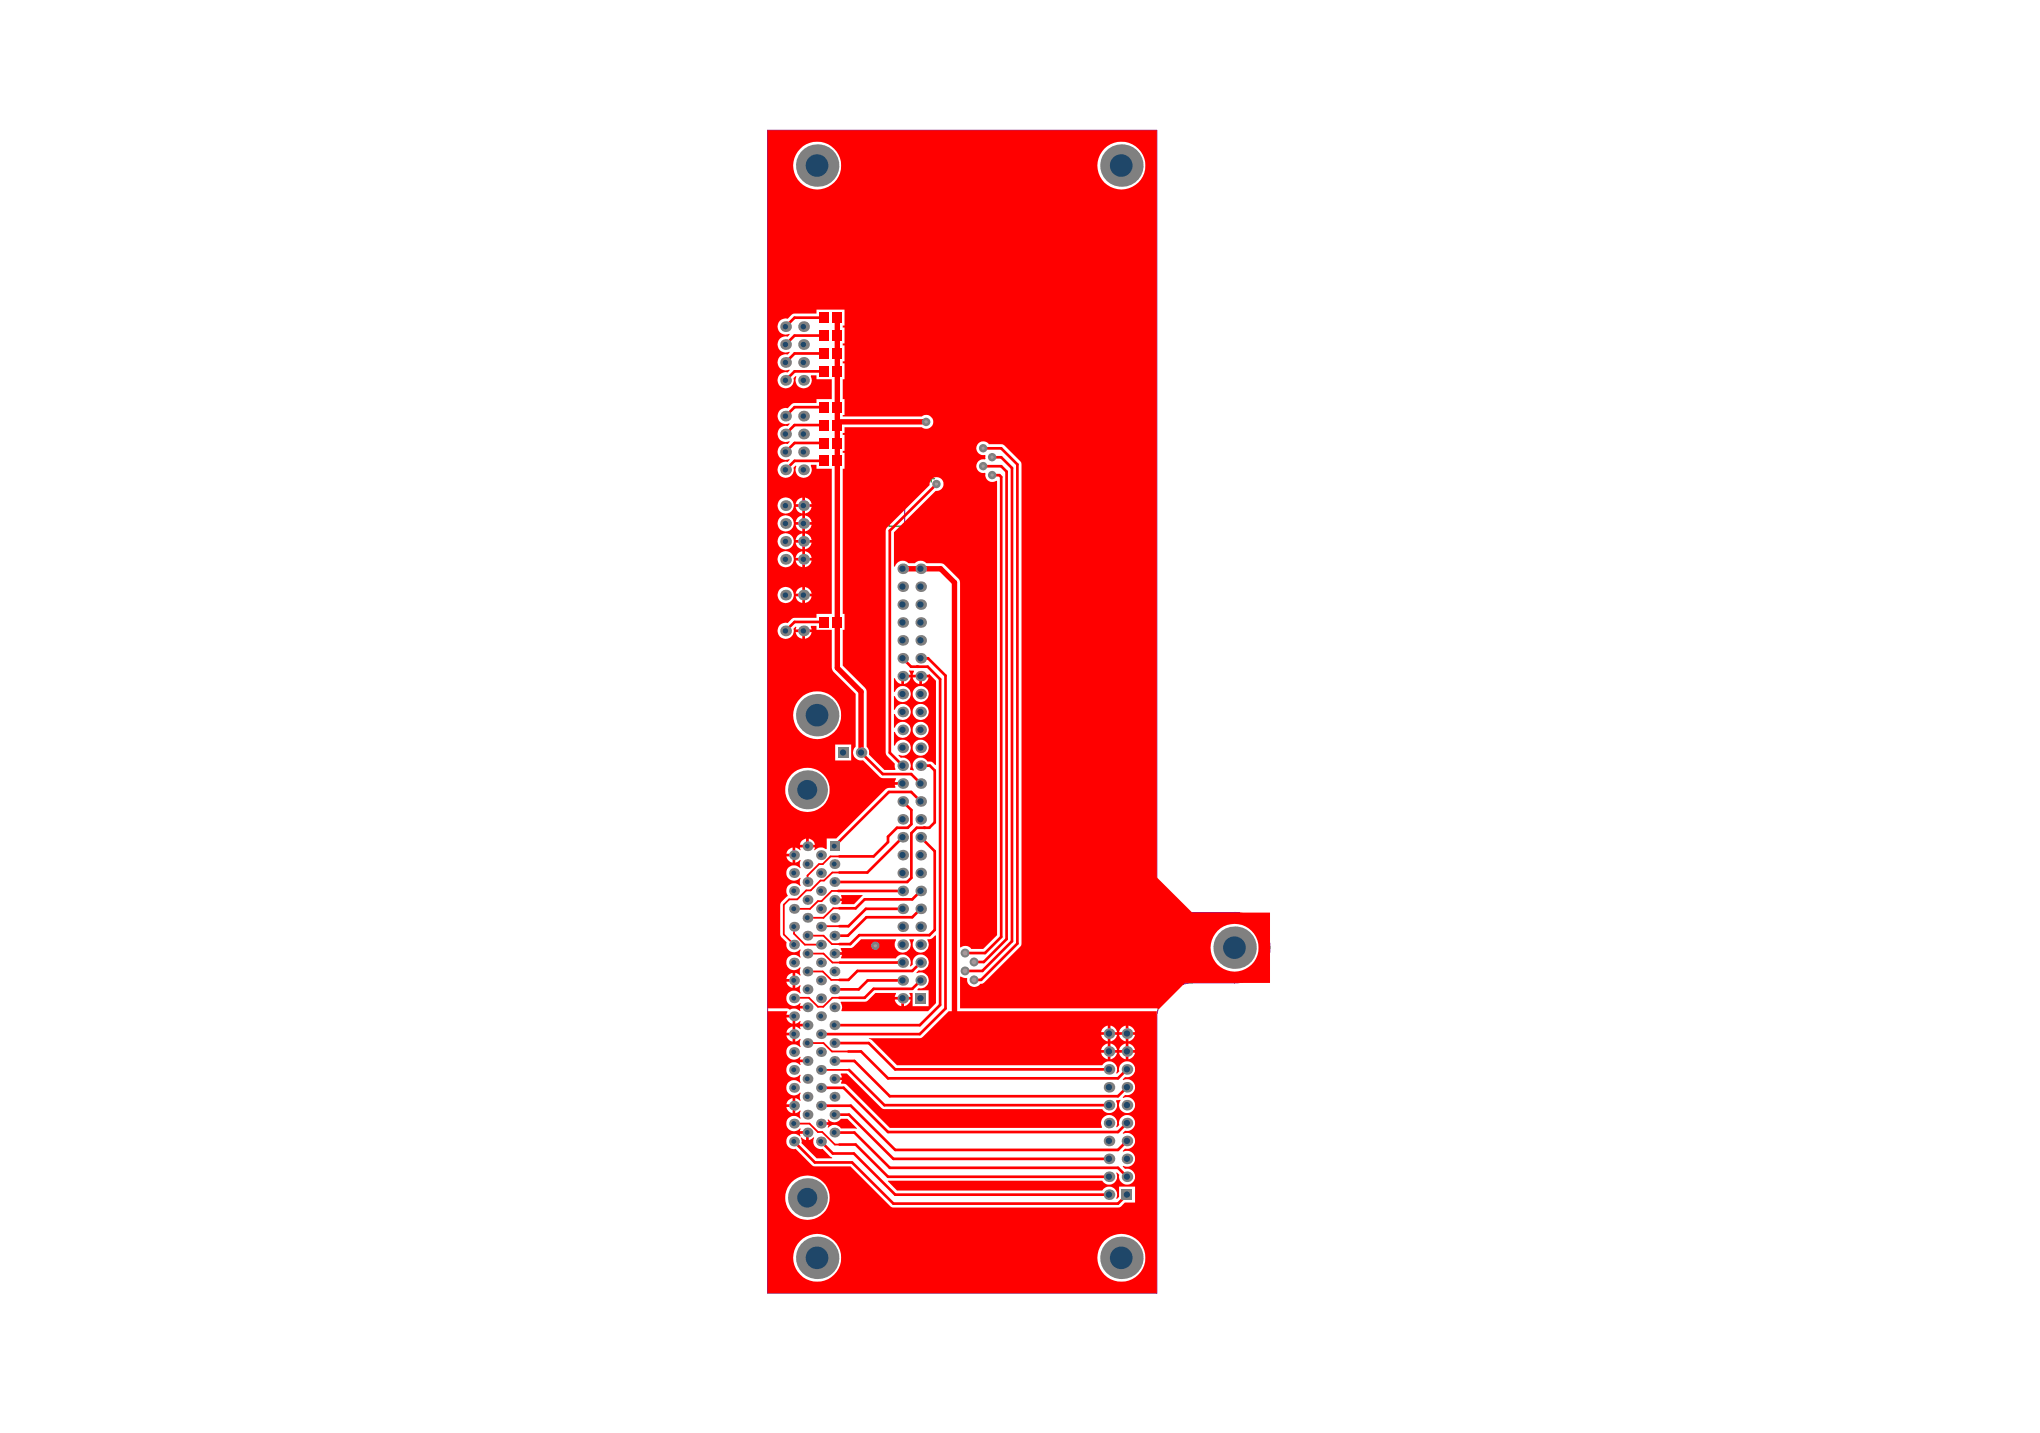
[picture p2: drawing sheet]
<svg xmlns="http://www.w3.org/2000/svg" width="288mm" height="202mm" viewBox="0 0 288 202" stroke-linecap="round" stroke-linejoin="round" font-family="sans-serif">
<path d="M125.5 44.4h11.9v13.4h-11.9zM130.9 51.1h1M131.4 50.6v1M125.5 60.8h11.9v13.4h-11.9zM130.9 67.5h1M131.4 67v1" fill="none" stroke="#008000" stroke-width=".14"/>
<g fill="none" stroke="#800080" stroke-width=".14">
<path d="M127.7 44.8h7.4v12.7h-7.4zM127.7 61.2h7.4v12.7h-7.4zM174.2 128.7a5 5 0 0 1 5 5 5 5 0 0 1-5 5h-6a5 5 0 0 0-5 4.9v38.8h-54.9v-164h54.9v105.4a5 5 0 0 0 5 4.9h6"/>
<circle cx="134.3" cy="45.6" r=".51"/>
<circle cx="134.3" cy="62.1" r=".51"/>
</g>
<g fill="#f00">
<path d="M115.8 158.3h1.1l-.1-.3 .1-.1a1.08 1.08 0 0 0 1.8-.1h.9l1.3 1.4-.1 .1-2.1-.1a1.1 1.1 0 0 0-1.8-.1l-.1-.1 .1-.3h-1.1z"/>
<path d="M117.8 126.7h1l-.1-.4h3v.1l-1.2 1.1h-1.7l-.1-.1 .1-.3h-1z"/>
<path d="M126.1 95.7h.2a1.21 1.21 0 0 0 .9 .8v-1.1h.2v-.2h1.1l-.3-.6 .1-.1 .6 .1 .1 .1-.2 .5h2.2l.1-.1 1 .9v11.9h-.1a.95 .95 0 0 0-1.1-.5 1.13 1.13 0 0 0-1.6-.4 1.13 1.13 0 0 0-.3 1.6l-.1 .1-.4-.1-.1-.1a1.13 1.13 0 0 0-.1-1.2 1.13 1.13 0 0 0-1.2-.4l-.3-.3v-.1a1.14 1.14 0 0 0 1.6-.6 1.14 1.14 0 0 0-.7-1.5 1.14 1.14 0 0 0-1.4 .8h-.2v-1.9l.2-.1a1.15 1.15 0 0 0 1.7 .7 1.15 1.15 0 0 0 0-1.9 1.15 1.15 0 0 0-1.7 .7l-.2-.1v-1.9h.2a1.15 1.15 0 0 0 1.7 .7 1.15 1.15 0 0 0 0-1.9 1.15 1.15 0 0 0-1.7 .6h-.2v-1.9h.2a1.15 1.15 0 0 0 1.7 .6 1.15 1.15 0 0 0 0-1.8 1.15 1.15 0 0 0-1.7 .6h-.2zM130.1 95.6v.9a1.21 1.21 0 0 0 .9-.9zM128.8 95.6a1.14 1.14 0 0 0 .9 .9v-.9zM127.6 95.6v.9a1.21 1.21 0 0 0 .9-.9zM128.8 97.9a1.15 1.15 0 0 0 2.3 0 1.15 1.15 0 0 0-2.3 0zM128.8 100.4a1.15 1.15 0 0 0 2.3 0 1.15 1.15 0 0 0-2.3 0zM128.8 103a1.15 1.15 0 0 0 2.3 0 1.15 1.15 0 0 0-2.3 0zM128.8 105.5a1.15 1.15 0 0 0 2.3 0 1.15 1.15 0 0 0-2.3 0z"/>
<path d="M117.8 134.3h1l-.2-.4 .1-.2h1.5l1.3-1.2h4.9v.1a1.14 1.14 0 0 0 1 1.8 1.14 1.14 0 0 0 .9-1.8v-.1h.6l.1 .1a1.14 1.14 0 0 0 .9 1.8 1.14 1.14 0 0 0 .9-1.8l.1-.1a1.06 1.06 0 0 0 1.1-.6l.1 .1v9.5l-1.1 1.1h-12.2l-.1-.1a.98 .98 0 0 0-.1-1.1l.1-.1h3.5l1.3-1.2h2.9v.1l-.1 .4h2.2l-.2-.4v-.1h.4l.1 1.8h2.2v-2.2h-1.5l-.1-.1 .2-.2a1.14 1.14 0 0 0 1.5-1.3 1.14 1.14 0 0 0-1.7-.8l-.1-.1 .3-.3a1.13 1.13 0 0 0 1.4-1.1 1.13 1.13 0 0 0-1.2-1.2 1.13 1.13 0 0 0-1 1.5l-.4 .2a1.15 1.15 0 0 0-.5-1.5 1.15 1.15 0 0 0-1.5 .4h-7.7v-.1l.1-.4h-1zM127.6 141v.9a1.21 1.21 0 0 0 .9-.9zM126.3 141a1.14 1.14 0 0 0 .9 .9v-.9z"/>
<path d="M108.3 142.6h2.8l-.1 .5h1v.3h.2v1l.4-.1 .3-.3 .1 .1-.1 .3h1v.4h-1l.1 .3-.1 .1-.7-.4v2.1l.4-.1 .3-.3 .1 .1-.1 .5 .1 .6h-.1a1.08 1.08 0 0 0-1.6-.1 1.08 1.08 0 0 0 0 1.6 1.08 1.08 0 0 0 1.6-.1h.1l-.1 .4h1v.3h-1l.1 .4h-.1l-.1-.1a1.08 1.08 0 0 0-1.6 .1 1.08 1.08 0 0 0 .1 1.5 1.08 1.08 0 0 0 1.6-.1l.1 .1-.1 .5 .1 .5-.1 .1a1.08 1.08 0 0 0-1.6-.2 1.08 1.08 0 0 0 0 1.6 1.08 1.08 0 0 0 1.6-.1l.1 .1-.1 .5 .1 .5-.1 .1-.7-.4v2.1l.4-.1 .3-.3 .1 .1-.1 .5 .1 .6h-.1a1.08 1.08 0 0 0-1.6-.1 1.08 1.08 0 0 0 0 1.6 1.08 1.08 0 0 0 1.6-.1h.1l-.1 .4h1v.2h.2v1l.4-.1 .3-.3 .1 .1a1.07 1.07 0 0 0 .1 1.2 1.07 1.07 0 0 0 1.1 .4l1 1 .3 .2v.1h-2.2l-2.1-2.1v-.3l-.1-.5 .1-.1 .3 .3 .3 .1v-.9h-.8l.1 .4h-.1l-.1-.1a1.08 1.08 0 0 0-1.8 .5 1.08 1.08 0 0 0 1.3 1.4l2.5 2.4h5.2l5.9 5.8h31.9l.4-.1 .5-.6h1.5v-2.2h-2.3v1.4l-.3 .3h-.1l.1-.3a1.14 1.14 0 0 0-.7-1.3 1.14 1.14 0 0 0-1.4 .4h-28.9l-1.3-1.3h30.2a1.13 1.13 0 0 0 1.6 .4 1.13 1.13 0 0 0 .4-1.6h.1l.3 .3a1.13 1.13 0 0 0 1.1 1.4 1.13 1.13 0 0 0 1.2-1.2 1.13 1.13 0 0 0-1.4-1l-.4-.3 .1-.1a1.13 1.13 0 0 0 1.7-1 1.13 1.13 0 0 0-1.7-1l-.1-.1 .4-.4a1.13 1.13 0 0 0 1.4-1.2 1.13 1.13 0 0 0-1.7-.9l-.1-.1 .4-.3a1.13 1.13 0 0 0 1.4-1 1.13 1.13 0 0 0-1.3-1.2 1.13 1.13 0 0 0-1 1.4l-.3 .3h-.1a1.13 1.13 0 0 0-1-1.7 1.13 1.13 0 0 0-1 1.7v.1h-29.9l-6.1-6.1-.2-.1h-.6v-.2l.1-.3h-1v-.4h1l-.2-.4 .1-.2h.8l4.9 4.9 .4 .2h30.7a1.13 1.13 0 0 0 1.6 .4 1.13 1.13 0 0 0 .4-1.6v-.1l.5-.1 .1 .1-.1 .1a1.14 1.14 0 0 0 .8 1.7 1.14 1.14 0 0 0 1.3-1.3 1.14 1.14 0 0 0-1.6-.8l-.1-.1 .4-.3a1.13 1.13 0 0 0 1.4-1.3 1.13 1.13 0 0 0-1.7-.8l-.1-.1 .4-.4a1.13 1.13 0 0 0 1.4-1 1.13 1.13 0 0 0-1.3-1.2 1.13 1.13 0 0 0-1 1.4l-.3 .4-.1-.1a1.13 1.13 0 0 0-.4-1.5 1.13 1.13 0 0 0-1.6 .4h-28.9l-3.6-3.6-.4-.2h.1l7.3-.1 3.9-3.8h29.3v39.8h-54.9zM111 143.5a1.03 1.03 0 0 0 .8 .9v-.9zM159.2 144.7v.9h.9a1.07 1.07 0 0 0-.9-.9zM158.2 145l-.3 .6h1v-.9zM156.7 144.7v.9h.9a1.07 1.07 0 0 0-.9-.9zM155.7 145l-.3 .6h.9v-.9zM111.3 145.1l-.3 .6h.8v-.9zM159.2 146v.9a1.07 1.07 0 0 0 .9-.9zM157.9 146a1.14 1.14 0 0 0 1 .9v-.9zM156.7 146v.9a1.07 1.07 0 0 0 .9-.9zM155.4 146a1.14 1.14 0 0 0 .9 .9v-.9zM111 146.1a1.03 1.03 0 0 0 .8 .8v-.8zM159.2 147.2v.9h.9a1.07 1.07 0 0 0-.9-.9zM158.2 147.5l-.3 .6h1v-.9zM156.7 147.2v.9h.9a1.07 1.07 0 0 0-.9-.9zM155.7 147.5l-.3 .6h.9v-.9zM159.2 148.5v.9a1.07 1.07 0 0 0 .9-.9zM157.9 148.5a1.14 1.14 0 0 0 1 .9v-.9zM156.7 148.5v.9a1.07 1.07 0 0 0 .9-.9zM155.4 148.5a1.14 1.14 0 0 0 .9 .9v-.9zM111.3 155.2l-.3 .6h.8v-.9zM111 156.2a1.03 1.03 0 0 0 .8 .8v-.8zM110.8 169a3.1 3.1 0 0 0 6.3 0 3.1 3.1 0 0 0-6.3 0zM154.9 177.4a3.4 3.4 0 0 0 6.7 0 3.4 3.4 0 0 0-6.7 0zM111.9 177.4a3.4 3.4 0 0 0 6.8 0 3.4 3.4 0 0 0-6.8 0z"/>
<path d="M108.3 18.4h54.9v105.4l5 4.9h11v10h-12l-3.7 3.7-.3-.2h-27.7v-4.4l.9 .1 .1 .1v.2a1.02 1.02 0 0 0 .7 1 1.02 1.02 0 0 0 1.1-.4l.5-.2 5.2-5.1 .1-.4v-67.6l-.1-.4-2.3-2.3-.4-.1h-1.8v-.2a.98 .98 0 0 0-1.7 .4 .98 .98 0 0 0 1.2 1.3l.1 .1v.4l-.1 .1a.98 .98 0 0 0-1.2 1 .98 .98 0 0 0 1.2 .9l.1 .1-.1 .2a1 1 0 0 0 1.6 .8l.1 .1v64l-2 2h-1.7a.99 .99 0 0 0-1.4-.2l-.1-.1v-51.4l-.3-.6-2.1-2-.4-.1h-1.9a1.17 1.17 0 0 0-1.7 0 1.49 1.49 0 0 1-1.4-.4 1.17 1.17 0 0 0-1.4 .8h-.2v-4.8l5.9-5.8h.2a.98 .98 0 0 0 .9-1.1 .98 .98 0 0 0-1-.9 .98 .98 0 0 0-.9 1.1l-6 6-.2 .5v31.3l.2 .4 1.1 1.1v.6l.1 .2-.1 .1h-1.5l-2.2-2.2v-.5l-.3-.6v-7.7l-.1-.4-3.3-3.3v-5.1h.3v-2.2h-.3v-20.5h.3v-2.2h-.3v-.3h.3v-2.3h-.3v-.2h.3v-.8h10.9a.98 .98 0 0 0 1.3-.1 .98 .98 0 0 0 0-1.4 .98 .98 0 0 0-1.3-.1h-11.2v-.2h.3v-2.2h-.3v-2.8h.3v-2.2h-.3v-.3h.3v-2.3h-.3v-.3h.3v-2.2h-.3v-.3h.3v-2.2h-4v.5l-3.3 .1-.7 .7a1.15 1.15 0 0 0-1.5 1.2 1.15 1.15 0 0 0 1.7 .9v.1l-.2 .3a1.15 1.15 0 0 0-1.5 1.2 1.15 1.15 0 0 0 1.7 .9v.1l-.2 .3a1.15 1.15 0 0 0-1.5 1.2 1.15 1.15 0 0 0 1.7 .9v.1l-.2 .3a1.15 1.15 0 0 0-1.5 1.1 1.15 1.15 0 0 0 1.3 1.2 1.15 1.15 0 0 0 1-1.5l.3-.3 .1 .1a1.15 1.15 0 0 0 1 1.7 1.15 1.15 0 0 0 1-1.7l.1-.2h.7v.6h2.2v2.8h-2.2v.6h-3.3l-.7 .7-.3-.1a1.15 1.15 0 0 0-1.1 1.5 1.15 1.15 0 0 0 1.6 .7v.1l-.2 .3a1.15 1.15 0 0 0-1.5 1.2 1.15 1.15 0 0 0 1.7 .9v.1l-.2 .3a1.15 1.15 0 0 0-1.5 1.3 1.15 1.15 0 0 0 1.7 .9v.1l-.2 .3a1.15 1.15 0 0 0-1.5 1 1.15 1.15 0 0 0 1.3 1.2 1.15 1.15 0 0 0 1-1.4l.3-.3h.1a1.15 1.15 0 0 0 1 1.7 1.15 1.15 0 0 0 1-1.7l.1-.1h.7v.5h2.2v20.5h-2.2v.6h-3.3l-.7 .7-.3-.1a1.15 1.15 0 0 0-1.2 1.3 1.15 1.15 0 0 0 1.4 1 1.15 1.15 0 0 0 .9-1.4l.3-.3 .1 .1-.1 .3h2.2v-.5h.7v.5h2.2v5.6l.2 .4 3.1 3.1v7.5a1.12 1.12 0 0 0-.2 1.3 1.12 1.12 0 0 0 1.3 .5l2.5 2.5 2.1 .1v.1l-.1 .4h1.1v.4h-1.1l.1 .3-.1 .1h-.9l-.4 .2-7 7h-1.3v1.4h-.3a1.04 1.04 0 0 0-1.4 .2h-.1l.1-.4h-2.1l.1 .4h-.1l-.7-.3v2.1l.4-.1 .3-.3 .1 .1a1.17 1.17 0 0 0 0 1l-.1 .1-.1-.1a1.08 1.08 0 0 0-1.6 0 1.08 1.08 0 0 0 .1 1.6 1.08 1.08 0 0 0 1.6-.2l.1 .1-.1 .5 .1 .5-.1 .1a1.08 1.08 0 0 0-1.5-.2 1.08 1.08 0 0 0-.2 1.5l-1 .9-.1 .4v4.2l.1 .4 .8 .8a1.08 1.08 0 0 0 .6 1.2 1.08 1.08 0 0 0 1.3-.3l.1 .1-.1 .5 .1 .5-.1 .1a1.08 1.08 0 0 0-1.6-.1 1.08 1.08 0 0 0 0 1.6 1.08 1.08 0 0 0 1.6-.2l.1 .1-.1 .5 .1 .6h-.1l-.7-.4v2.2l.4-.2 .3-.2h.1l-.1 .6 .1 .5h-.1a1.08 1.08 0 0 0-1.6-.1 1.08 1.08 0 0 0 0 1.6 1.08 1.08 0 0 0 1.6-.1l.1 .1-.1 .3h1v.4h-1l.1 .2-.1 .1h-.1a1.06 1.06 0 0 0-1.3-.2l-.4-.2h-2.8zM154.9 23.4a3.4 3.4 0 0 0 6.7 0 3.4 3.4 0 0 0-6.7 0zM111.9 23.4a3.4 3.4 0 0 0 6.8 0 3.4 3.4 0 0 0-6.8 0zM113.6 70.2v.9h.9a1.13 1.13 0 0 0-.9-.9zM112.6 70.5l-.3 .6h.9v-.9zM113.6 71.5v.9a1.13 1.13 0 0 0 .9-.9zM112.3 71.5a1.06 1.06 0 0 0 .9 .9v-.9zM109.7 71.3a1.15 1.15 0 0 0 2.3 0 1.15 1.15 0 0 0-2.3 0zM113.6 72.7v.9h.9a1.13 1.13 0 0 0-.9-.9zM112.6 73l-.3 .6h.9v-.9zM113.6 74v1a1.13 1.13 0 0 0 .9-1zM112.3 74a1.06 1.06 0 0 0 .9 1v-1zM109.7 73.8a1.15 1.15 0 0 0 2.3 0 1.15 1.15 0 0 0-2.3 0zM113.6 75.2v1h.9a1.13 1.13 0 0 0-.9-1zM112.6 75.5l-.3 .7h.9v-1zM113.6 76.5v1a1.13 1.13 0 0 0 .9-1zM112.3 76.5a1.06 1.06 0 0 0 .9 1v-1zM109.7 76.4a1.15 1.15 0 0 0 2.3 0 1.15 1.15 0 0 0-2.3 0zM113.6 77.8v.9h.9a1.13 1.13 0 0 0-.9-.9zM112.6 78.1l-.3 .6h.9v-.9zM113.6 79.1v.9a1.13 1.13 0 0 0 .9-.9zM112.3 79.1a1.06 1.06 0 0 0 .9 .9v-.9zM109.7 78.9a1.15 1.15 0 0 0 2.3 0 1.15 1.15 0 0 0-2.3 0zM113.6 82.8v.9h.9a1.13 1.13 0 0 0-.9-.9zM112.6 83.1l-.3 .6h.9v-.9zM113.6 84.1v1a1.13 1.13 0 0 0 .9-1zM112.3 84.1a1.06 1.06 0 0 0 .9 1v-1zM109.7 83.9a1.15 1.15 0 0 0 2.3 0 1.15 1.15 0 0 0-2.3 0zM113.6 89.2v.9a1.13 1.13 0 0 0 .9-.9zM112.3 89.2a1.06 1.06 0 0 0 .9 .9v-.9zM111.9 100.9a3.4 3.4 0 0 0 6.8 0 3.4 3.4 0 0 0-6.8 0zM117.9 105v2.3h2.2v-2.3zM110.8 111.4a3.1 3.1 0 0 0 6.3 0 3.1 3.1 0 0 0-6.3 0zM114.1 118.3v.9h.9a1.03 1.03 0 0 0-.9-.9zM113.2 118.6l-.3 .6h.8v-.9zM111.3 119.8l-.3 .6h.8v-.8zM111 120.8a1.03 1.03 0 0 0 .8 .9v-.9zM170.8 133.7a3.4 3.4 0 0 0 6.8 0 3.4 3.4 0 0 0-6.8 0zM111.3 137.5l-.3 .6h.8v-.9zM111 138.5a1.03 1.03 0 0 0 .8 .9v-.9z"/>
</g>
<g fill="none" stroke="#f00" stroke-width=".25">
<path d="M111.4 126.9h1.1M113.8 125.6h.6M113.9 123.5v.9M115.4 127.1h.5M115.6 121.9h.5M115.8 124.2h.5M117.2 120.8h1.3M117.3 138.2h1.2M117.4 125.7h.9M117.4 133.2h1.1M117.4 123.1h1.1M117.5 135.8h1"/>
<path d="M117.6 128.1h.9M112.1 140.8h-.1M115.4 142h.8M117.4 140.8h1.1M117.8 161.5h.7"/>
</g>
<path d="M112.1 44.8l-1.2 1.3M112.1 65l-1.2 1.3M125.3 118v.8M128.6 116.3l-.5 .5M129.4 116.8h1M128.6 123.8l-.6 .6" fill="none" stroke="#f00" stroke-width=".38"/>
<g fill="#f00">
<circle cx="130.4" cy="116.8" r=".19"/>
<circle cx="129.4" cy="94" r=".19"/>
</g>
<g fill="none" stroke="#f00" stroke-width=".38">
<path d="M112.1 44.8h4.2M116.3 60h-4.2l-1.2 1.2M116.3 57.4h-4.2l-1.2 1.3M116.3 52.4h-4.2l-1.2 1.2M116.3 49.9h-4.2l-1.2 1.2M116.3 47.3h-4.2l-1.2 1.3M112.1 65h4.2M116.3 62.5h-4.2l-1.2 1.2M132.2 68.3l-6.6 6.6v31.3l1.8 1.8M138.7 63.2h2.6l2.3 2.3v67.6l-5.2 5.1h-.9M138.7 65.8h2.6l.7 .7v66l-3.2 3.2h-1.3M140 64.5h1.3l1.5 1.5v66.8l-4.2 4.2h-2.4"/>
<path d="M140 67h1l.3 .3v64.9l-2.3 2.2h-2.8M116.3 87.7h-4.2l-1.2 1.3M127.4 92.9l1.2 1.1h2.3l1.8 1.8v46l-2.9 2.8h-12M129.9 92.9h1.1l2.4 2.4v47l-3.6 3.6h-14M121.5 106.2l3.1 3h4l1.3 1.3M125.3 118.8l-2 2h-4.8M127.4 113.1l1.2 1.2v2M127.4 118.1l-5 5h-3.9M128.1 116.8h-1.5l-1.3 1.2M129.4 116.8l-.8 .7v6.3M129.9 108h1.3l.7 .7v7.3l-.8 .8h-.7M129.9 118.1l2 2v11.1l-.7 .7h-9.9l-1.3 1.3h-1.5"/>
<path d="M129.9 113.1l-1.3-1.4h-3.2l-7.6 7.7M117.8 124.4h10.2M118.3 125.7h9.1M118.5 135.8h8.9M127.4 138.3h-5l-1.2 1.3h-3.4M127.4 128.2h-5.2l-2.5 2.5h-1.2M129.9 135.8l-1.2 1.2h-7.7l-1.3 1.2h-1.2M129.9 125.7l-1.2 1.2h-6.7l-1.3 1.2h-2.2M129.9 138.3l-1.2 1.2h-5.4l-1.3 1.3h-3.5M129.9 128.2l-1.2 1.2h-6.4l-2.6 2.6h-1.9M115.8 156h4.3l6.2 6.2h31.5l1.2-1.3M115.8 153.4h3.2l6.3 6.3h32.5l1.2-1.3"/>
<path d="M117.8 159.8h2.8l5 4.9h32.2l1.2 1.3M117.8 149.7h2.8l5 4.9h32.2l1.2-1.2M117.8 147.1h4.8l3.7 3.7h30.2M117.8 157.2h2l6.3 6.3h30.4M119.7 148.3h1.8l3.8 3.8h32.5l1.2-1.3M119.8 150.9l5 5h31.7M112 161l3 3h5.2l5.9 5.8h31.7l1.2-1.3M115.8 161l1.7 1.7h3l5.8 5.8h30.2M118.5 161.5h2.2l4.6 4.5h31.2"/>
</g>
<g fill="none" stroke="#f00" stroke-width=".25">
<path d="M111.4 126.9l-.8 .7v4.2l1.4 1.5M112 130.7v1l1.6 1.6h2.2M113.8 125.6l-1.3 1.3M113.9 137h2.2l1.2 1.2M113.9 134.5h2.3l1.3 1.3M113.9 132h2.3l1.2 1.2M115.4 127.1l-1.1 1.1h-2.3M115.6 121.9l-1.7 1.6M115.8 124.2l-1.4 1.4M115.9 130.7h2.6M117.2 120.8l-1.1 1.1M117.4 125.7l-1.5 1.4"/>
<path d="M117.4 123.1l-1.1 1.1M117.6 128.1l-1.4 1.4h-2.3M112 158.5h2.2l1.2 1.2h.6l1.8 1.8M112.1 140.8h2.1l1.2 1.2M113.9 147.1h2.3l1.2 1.2h2.3M115.8 150.9h4M117.4 140.8l-1.2 1.2"/>
</g>
<path d="M118.2 44.8v49.4l3.3 3.4v8.6M118.6 59.5h12.1M127.4 80.2h5.3l2 2v63.6" fill="none" stroke="#f00" stroke-width=".76"/>
<circle cx="140" cy="67" r=".59" fill="#808080"/>
<circle cx="140" cy="67" r=".24" fill="#a6968d"/>
<circle cx="137.5" cy="138.2" r=".63" fill="#808080"/>
<circle cx="137.5" cy="138.2" r=".35" fill="#a6968d"/>
<circle cx="136.2" cy="134.4" r=".63" fill="#808080"/>
<circle cx="136.2" cy="134.4" r=".35" fill="#a6968d"/>
<circle cx="137.5" cy="135.7" r=".63" fill="#808080"/>
<circle cx="137.5" cy="135.7" r=".35" fill="#a6968d"/>
<circle cx="136.2" cy="137" r=".63" fill="#808080"/>
<circle cx="136.2" cy="137" r=".35" fill="#a6968d"/>
<circle cx="138.7" cy="63.2" r=".59" fill="#808080"/>
<circle cx="138.7" cy="63.2" r=".24" fill="#a6968d"/>
<circle cx="140" cy="64.5" r=".59" fill="#808080"/>
<circle cx="140" cy="64.5" r=".24" fill="#a6968d"/>
<circle cx="138.7" cy="65.8" r=".59" fill="#808080"/>
<circle cx="138.7" cy="65.8" r=".24" fill="#a6968d"/>
<circle cx="132.1" cy="68.3" r=".59" fill="#808080"/>
<circle cx="132.1" cy="68.3" r=".24" fill="#a6968d"/>
<circle cx="130.7" cy="59.5" r=".6" fill="#808080"/>
<circle cx="130.7" cy="59.5" r=".25" fill="#a6968d"/>
<circle cx="123.5" cy="133.4" r=".59" fill="#808080"/>
<circle cx="123.5" cy="133.4" r=".24" fill="#a6968d"/>
<circle cx="113.9" cy="154.7" r=".7" fill="#808080"/>
<circle cx="113.9" cy="154.7" r=".34" fill="#1f4769"/>
<circle cx="113.9" cy="144.6" r=".7" fill="#808080"/>
<circle cx="113.9" cy="144.6" r=".34" fill="#1f4769"/>
<circle cx="113.9" cy="134.5" r=".7" fill="#808080"/>
<circle cx="113.9" cy="134.5" r=".34" fill="#1f4769"/>
<circle cx="113.9" cy="124.4" r=".7" fill="#808080"/>
<circle cx="113.9" cy="124.4" r=".34" fill="#1f4769"/>
<circle cx="115.8" cy="158.5" r=".7" fill="#808080"/>
<circle cx="115.8" cy="158.5" r=".34" fill="#1f4769"/>
<circle cx="115.8" cy="148.4" r=".7" fill="#808080"/>
<circle cx="115.8" cy="148.4" r=".34" fill="#1f4769"/>
<circle cx="115.8" cy="138.3" r=".7" fill="#808080"/>
<circle cx="115.8" cy="138.3" r=".34" fill="#1f4769"/>
<circle cx="115.8" cy="128.2" r=".7" fill="#808080"/>
<circle cx="115.8" cy="128.2" r=".34" fill="#1f4769"/>
<circle cx="117.8" cy="154.7" r=".7" fill="#808080"/>
<circle cx="117.7" cy="154.7" r=".34" fill="#1f4769"/>
<circle cx="117.8" cy="144.6" r=".7" fill="#808080"/>
<circle cx="117.7" cy="144.6" r=".34" fill="#1f4769"/>
<circle cx="117.8" cy="134.5" r=".7" fill="#808080"/>
<circle cx="117.7" cy="134.5" r=".34" fill="#1f4769"/>
<circle cx="117.8" cy="124.4" r=".7" fill="#808080"/>
<circle cx="117.7" cy="124.4" r=".34" fill="#1f4769"/>
<circle cx="129.9" cy="138.3" r=".75" fill="#808080"/>
<circle cx="129.9" cy="138.3" r=".44" fill="#1f4769"/>
<circle cx="129.9" cy="128.2" r=".75" fill="#808080"/>
<circle cx="129.9" cy="128.2" r=".44" fill="#1f4769"/>
<circle cx="129.9" cy="118.1" r=".75" fill="#808080"/>
<circle cx="129.9" cy="118.1" r=".44" fill="#1f4769"/>
<circle cx="129.9" cy="108" r=".75" fill="#808080"/>
<circle cx="129.9" cy="108" r=".44" fill="#1f4769"/>
<circle cx="129.9" cy="97.9" r=".75" fill="#808080"/>
<circle cx="129.9" cy="97.9" r=".44" fill="#1f4769"/>
<circle cx="129.9" cy="87.8" r=".75" fill="#808080"/>
<circle cx="129.9" cy="87.8" r=".44" fill="#1f4769"/>
<circle cx="113.9" cy="157.2" r=".7" fill="#808080"/>
<circle cx="113.9" cy="157.2" r=".34" fill="#1f4769"/>
<circle cx="113.9" cy="159.8" r=".7" fill="#808080"/>
<circle cx="113.9" cy="159.7" r=".34" fill="#1f4769"/>
<circle cx="113.9" cy="147.1" r=".7" fill="#808080"/>
<circle cx="113.9" cy="147.1" r=".34" fill="#1f4769"/>
<circle cx="113.9" cy="149.7" r=".7" fill="#808080"/>
<circle cx="113.9" cy="149.6" r=".34" fill="#1f4769"/>
<circle cx="113.9" cy="139.6" r=".7" fill="#808080"/>
<circle cx="113.9" cy="139.6" r=".34" fill="#1f4769"/>
<circle cx="113.9" cy="142.1" r=".7" fill="#808080"/>
<circle cx="113.9" cy="142.1" r=".34" fill="#1f4769"/>
<circle cx="113.9" cy="129.5" r=".7" fill="#808080"/>
<circle cx="113.9" cy="129.5" r=".34" fill="#1f4769"/>
<circle cx="113.9" cy="132" r=".7" fill="#808080"/>
<circle cx="113.9" cy="132" r=".34" fill="#1f4769"/>
<circle cx="113.9" cy="121.9" r=".7" fill="#808080"/>
<circle cx="113.9" cy="121.9" r=".34" fill="#1f4769"/>
<circle cx="113.9" cy="126.9" r=".7" fill="#808080"/>
<circle cx="113.9" cy="126.9" r=".34" fill="#1f4769"/>
<circle cx="113.9" cy="119.4" r=".7" fill="#808080"/>
<circle cx="113.9" cy="119.4" r=".34" fill="#1f4769"/>
<circle cx="115.8" cy="153.4" r=".7" fill="#808080"/>
<circle cx="115.8" cy="153.4" r=".34" fill="#1f4769"/>
<circle cx="115.8" cy="156" r=".7" fill="#808080"/>
<circle cx="115.8" cy="156" r=".34" fill="#1f4769"/>
<circle cx="115.8" cy="145.9" r=".7" fill="#808080"/>
<circle cx="115.8" cy="145.9" r=".34" fill="#1f4769"/>
<circle cx="115.8" cy="150.9" r=".7" fill="#808080"/>
<circle cx="115.8" cy="150.9" r=".34" fill="#1f4769"/>
<circle cx="115.8" cy="140.8" r=".7" fill="#808080"/>
<circle cx="115.8" cy="140.8" r=".34" fill="#1f4769"/>
<circle cx="115.8" cy="143.4" r=".7" fill="#808080"/>
<circle cx="115.8" cy="143.3" r=".34" fill="#1f4769"/>
<circle cx="115.8" cy="130.7" r=".7" fill="#808080"/>
<circle cx="115.8" cy="130.7" r=".34" fill="#1f4769"/>
<circle cx="115.8" cy="133.3" r=".7" fill="#808080"/>
<circle cx="115.8" cy="133.2" r=".34" fill="#1f4769"/>
<circle cx="115.8" cy="123.2" r=".7" fill="#808080"/>
<circle cx="115.8" cy="123.1" r=".34" fill="#1f4769"/>
<circle cx="115.8" cy="125.7" r=".7" fill="#808080"/>
<circle cx="115.8" cy="125.7" r=".34" fill="#1f4769"/>
<circle cx="117.8" cy="157.2" r=".7" fill="#808080"/>
<circle cx="117.7" cy="157.2" r=".34" fill="#1f4769"/>
<circle cx="117.8" cy="159.8" r=".7" fill="#808080"/>
<circle cx="117.7" cy="159.7" r=".34" fill="#1f4769"/>
<circle cx="117.8" cy="147.1" r=".7" fill="#808080"/>
<circle cx="117.7" cy="147.1" r=".34" fill="#1f4769"/>
<circle cx="117.8" cy="149.7" r=".7" fill="#808080"/>
<circle cx="117.7" cy="149.6" r=".34" fill="#1f4769"/>
<circle cx="117.8" cy="139.6" r=".7" fill="#808080"/>
<circle cx="117.7" cy="139.6" r=".34" fill="#1f4769"/>
<circle cx="117.8" cy="142.1" r=".7" fill="#808080"/>
<circle cx="117.7" cy="142.1" r=".34" fill="#1f4769"/>
<circle cx="117.8" cy="129.5" r=".7" fill="#808080"/>
<circle cx="117.7" cy="129.5" r=".34" fill="#1f4769"/>
<circle cx="117.8" cy="132" r=".7" fill="#808080"/>
<circle cx="117.7" cy="132" r=".34" fill="#1f4769"/>
<circle cx="117.8" cy="121.9" r=".7" fill="#808080"/>
<circle cx="117.7" cy="121.9" r=".34" fill="#1f4769"/>
<circle cx="117.8" cy="126.9" r=".7" fill="#808080"/>
<circle cx="117.7" cy="126.9" r=".34" fill="#1f4769"/>
<path d="M117.1 118.7h1.4v1.3h-1.4z" fill-rule="evenodd" fill="#808080"/>
<circle cx="117.7" cy="119.4" r=".34" fill="#1f4769"/>
<path d="M129.2 140.1h1.5v1.5h-1.5z" fill-rule="evenodd" fill="#808080"/>
<circle cx="129.9" cy="140.8" r=".44" fill="#1f4769"/>
<circle cx="129.9" cy="130.7" r=".75" fill="#808080"/>
<circle cx="129.9" cy="130.7" r=".44" fill="#1f4769"/>
<circle cx="129.9" cy="133.3" r=".75" fill="#808080"/>
<circle cx="129.9" cy="133.2" r=".44" fill="#1f4769"/>
<circle cx="129.9" cy="123.2" r=".75" fill="#808080"/>
<circle cx="129.9" cy="123.1" r=".44" fill="#1f4769"/>
<circle cx="129.9" cy="125.7" r=".75" fill="#808080"/>
<circle cx="129.9" cy="125.7" r=".44" fill="#1f4769"/>
<circle cx="129.9" cy="113.1" r=".75" fill="#808080"/>
<circle cx="129.9" cy="113" r=".44" fill="#1f4769"/>
<circle cx="129.9" cy="115.6" r=".75" fill="#808080"/>
<circle cx="129.9" cy="115.6" r=".44" fill="#1f4769"/>
<circle cx="129.9" cy="105.5" r=".75" fill="#808080"/>
<circle cx="129.9" cy="105.5" r=".44" fill="#1f4769"/>
<circle cx="129.9" cy="110.5" r=".75" fill="#808080"/>
<circle cx="129.9" cy="110.5" r=".44" fill="#1f4769"/>
<circle cx="129.9" cy="100.4" r=".75" fill="#808080"/>
<circle cx="129.9" cy="100.4" r=".44" fill="#1f4769"/>
<circle cx="129.9" cy="103" r=".75" fill="#808080"/>
<circle cx="129.9" cy="102.9" r=".44" fill="#1f4769"/>
<circle cx="129.9" cy="90.3" r=".75" fill="#808080"/>
<circle cx="129.9" cy="90.3" r=".44" fill="#1f4769"/>
<circle cx="129.9" cy="92.9" r=".75" fill="#808080"/>
<circle cx="129.9" cy="92.8" r=".44" fill="#1f4769"/>
<circle cx="129.9" cy="82.8" r=".75" fill="#808080"/>
<circle cx="129.9" cy="82.7" r=".44" fill="#1f4769"/>
<circle cx="129.9" cy="85.3" r=".75" fill="#808080"/>
<circle cx="129.9" cy="85.3" r=".44" fill="#1f4769"/>
<circle cx="156.5" cy="166" r=".75" fill="#808080"/>
<circle cx="156.5" cy="166" r=".44" fill="#1f4769"/>
<circle cx="156.5" cy="163.5" r=".75" fill="#808080"/>
<circle cx="156.5" cy="163.5" r=".44" fill="#1f4769"/>
<circle cx="156.5" cy="158.4" r=".75" fill="#808080"/>
<circle cx="156.5" cy="158.4" r=".44" fill="#1f4769"/>
<circle cx="156.5" cy="155.9" r=".75" fill="#808080"/>
<circle cx="156.5" cy="155.9" r=".44" fill="#1f4769"/>
<circle cx="156.5" cy="150.8" r=".75" fill="#808080"/>
<circle cx="156.5" cy="150.8" r=".44" fill="#1f4769"/>
<circle cx="156.5" cy="148.3" r=".75" fill="#808080"/>
<circle cx="156.5" cy="148.3" r=".44" fill="#1f4769"/>
<circle cx="156.5" cy="145.8" r=".75" fill="#808080"/>
<circle cx="156.5" cy="145.8" r=".44" fill="#1f4769"/>
<circle cx="113.9" cy="152.2" r=".7" fill="#808080"/>
<circle cx="113.9" cy="152.2" r=".34" fill="#1f4769"/>
<circle cx="113.9" cy="137" r=".7" fill="#808080"/>
<circle cx="113.9" cy="137" r=".34" fill="#1f4769"/>
<circle cx="115.8" cy="161" r=".7" fill="#808080"/>
<circle cx="115.8" cy="161" r=".34" fill="#1f4769"/>
<circle cx="115.8" cy="120.6" r=".7" fill="#808080"/>
<circle cx="115.8" cy="120.6" r=".34" fill="#1f4769"/>
<circle cx="115.8" cy="135.8" r=".7" fill="#808080"/>
<circle cx="115.8" cy="135.8" r=".34" fill="#1f4769"/>
<circle cx="117.8" cy="152.2" r=".7" fill="#808080"/>
<circle cx="117.7" cy="152.2" r=".34" fill="#1f4769"/>
<circle cx="117.8" cy="137" r=".7" fill="#808080"/>
<circle cx="117.7" cy="137" r=".34" fill="#1f4769"/>
<circle cx="129.9" cy="120.6" r=".75" fill="#808080"/>
<circle cx="129.9" cy="120.6" r=".44" fill="#1f4769"/>
<circle cx="129.9" cy="135.8" r=".75" fill="#808080"/>
<circle cx="129.9" cy="135.8" r=".44" fill="#1f4769"/>
<circle cx="129.9" cy="80.2" r=".75" fill="#808080"/>
<circle cx="129.9" cy="80.2" r=".44" fill="#1f4769"/>
<circle cx="129.9" cy="95.4" r=".75" fill="#808080"/>
<circle cx="129.9" cy="95.4" r=".44" fill="#1f4769"/>
<circle cx="156.5" cy="168.5" r=".75" fill="#808080"/>
<circle cx="156.5" cy="168.5" r=".44" fill="#1f4769"/>
<circle cx="156.5" cy="160.9" r=".75" fill="#808080"/>
<circle cx="156.5" cy="160.9" r=".44" fill="#1f4769"/>
<circle cx="156.5" cy="153.4" r=".75" fill="#808080"/>
<circle cx="156.5" cy="153.4" r=".44" fill="#1f4769"/>
<path d="M118.2 105.4h1.5v1.5h-1.5z" fill-rule="evenodd" fill="#808080"/>
<circle cx="119" cy="106.1" r=".44" fill="#1f4769"/>
<circle cx="113.4" cy="83.9" r=".76" fill="#808080"/>
<circle cx="113.4" cy="83.9" r=".38" fill="#1f4769"/>
<circle cx="113.4" cy="73.8" r=".76" fill="#808080"/>
<circle cx="113.4" cy="73.8" r=".38" fill="#1f4769"/>
<circle cx="113.4" cy="63.7" r=".76" fill="#808080"/>
<circle cx="113.4" cy="63.7" r=".38" fill="#1f4769"/>
<circle cx="113.4" cy="53.6" r=".76" fill="#808080"/>
<circle cx="113.4" cy="53.6" r=".38" fill="#1f4769"/>
<circle cx="121.5" cy="106.2" r=".75" fill="#808080"/>
<circle cx="121.5" cy="106.1" r=".44" fill="#1f4769"/>
<circle cx="115.3" cy="100.9" r="2.99" fill="#808080"/>
<circle cx="115.3" cy="100.9" r="1.59" fill="#1f4769"/>
<circle cx="113.4" cy="89" r=".76" fill="#808080"/>
<circle cx="113.4" cy="89" r=".38" fill="#1f4769"/>
<circle cx="113.4" cy="78.9" r=".76" fill="#808080"/>
<circle cx="113.4" cy="78.9" r=".38" fill="#1f4769"/>
<circle cx="113.4" cy="76.4" r=".76" fill="#808080"/>
<circle cx="113.4" cy="76.4" r=".38" fill="#1f4769"/>
<circle cx="113.4" cy="66.3" r=".76" fill="#808080"/>
<circle cx="113.4" cy="66.3" r=".38" fill="#1f4769"/>
<circle cx="113.4" cy="61.2" r=".76" fill="#808080"/>
<circle cx="113.4" cy="61.2" r=".38" fill="#1f4769"/>
<circle cx="113.4" cy="58.7" r=".76" fill="#808080"/>
<circle cx="113.4" cy="58.7" r=".38" fill="#1f4769"/>
<circle cx="113.4" cy="51.1" r=".76" fill="#808080"/>
<circle cx="113.4" cy="51.1" r=".38" fill="#1f4769"/>
<circle cx="113.4" cy="48.6" r=".76" fill="#808080"/>
<circle cx="113.4" cy="48.6" r=".38" fill="#1f4769"/>
<circle cx="113.4" cy="46.1" r=".76" fill="#808080"/>
<circle cx="113.4" cy="46.1" r=".38" fill="#1f4769"/>
<circle cx="159" cy="166" r=".75" fill="#808080"/>
<circle cx="159" cy="166" r=".44" fill="#1f4769"/>
<circle cx="159" cy="163.5" r=".75" fill="#808080"/>
<circle cx="159" cy="163.5" r=".44" fill="#1f4769"/>
<circle cx="159" cy="158.4" r=".75" fill="#808080"/>
<circle cx="159" cy="158.4" r=".44" fill="#1f4769"/>
<circle cx="159" cy="155.9" r=".75" fill="#808080"/>
<circle cx="159" cy="155.9" r=".44" fill="#1f4769"/>
<circle cx="159" cy="150.8" r=".75" fill="#808080"/>
<circle cx="159" cy="150.8" r=".44" fill="#1f4769"/>
<circle cx="159" cy="148.3" r=".75" fill="#808080"/>
<circle cx="159" cy="148.3" r=".44" fill="#1f4769"/>
<circle cx="159" cy="145.8" r=".75" fill="#808080"/>
<circle cx="159" cy="145.8" r=".44" fill="#1f4769"/>
<circle cx="115.3" cy="177.4" r="2.99" fill="#808080"/>
<circle cx="115.3" cy="177.4" r="1.59" fill="#1f4769"/>
<circle cx="113.4" cy="71.3" r=".76" fill="#808080"/>
<circle cx="113.4" cy="71.3" r=".38" fill="#1f4769"/>
<circle cx="115.3" cy="23.4" r="2.99" fill="#808080"/>
<circle cx="115.3" cy="23.4" r="1.59" fill="#1f4769"/>
<path d="M158.3 167.8h1.5v1.5h-1.5z" fill-rule="evenodd" fill="#808080"/>
<circle cx="159" cy="168.5" r=".44" fill="#1f4769"/>
<circle cx="159" cy="160.9" r=".75" fill="#808080"/>
<circle cx="159" cy="160.9" r=".44" fill="#1f4769"/>
<circle cx="159" cy="153.4" r=".75" fill="#808080"/>
<circle cx="159" cy="153.4" r=".44" fill="#1f4769"/>
<circle cx="112" cy="158.5" r=".7" fill="#808080"/>
<circle cx="112" cy="158.5" r=".34" fill="#1f4769"/>
<circle cx="112" cy="148.4" r=".7" fill="#808080"/>
<circle cx="112" cy="148.4" r=".34" fill="#1f4769"/>
<circle cx="112" cy="138.3" r=".7" fill="#808080"/>
<circle cx="112" cy="138.3" r=".34" fill="#1f4769"/>
<circle cx="127.4" cy="138.3" r=".75" fill="#808080"/>
<circle cx="127.3" cy="138.3" r=".44" fill="#1f4769"/>
<circle cx="112" cy="128.2" r=".7" fill="#808080"/>
<circle cx="112" cy="128.2" r=".34" fill="#1f4769"/>
<circle cx="127.4" cy="128.2" r=".75" fill="#808080"/>
<circle cx="127.3" cy="128.2" r=".44" fill="#1f4769"/>
<circle cx="127.4" cy="118.1" r=".75" fill="#808080"/>
<circle cx="127.3" cy="118.1" r=".44" fill="#1f4769"/>
<circle cx="127.4" cy="108" r=".75" fill="#808080"/>
<circle cx="127.3" cy="108" r=".44" fill="#1f4769"/>
<circle cx="127.4" cy="97.9" r=".75" fill="#808080"/>
<circle cx="127.3" cy="97.9" r=".44" fill="#1f4769"/>
<circle cx="127.4" cy="87.8" r=".75" fill="#808080"/>
<circle cx="127.3" cy="87.8" r=".44" fill="#1f4769"/>
<circle cx="110.9" cy="83.9" r=".76" fill="#808080"/>
<circle cx="110.8" cy="83.9" r=".38" fill="#1f4769"/>
<circle cx="110.9" cy="73.8" r=".76" fill="#808080"/>
<circle cx="110.8" cy="73.8" r=".38" fill="#1f4769"/>
<circle cx="110.9" cy="63.7" r=".76" fill="#808080"/>
<circle cx="110.8" cy="63.7" r=".38" fill="#1f4769"/>
<circle cx="110.9" cy="53.6" r=".76" fill="#808080"/>
<circle cx="110.8" cy="53.6" r=".38" fill="#1f4769"/>
<circle cx="112" cy="153.4" r=".7" fill="#808080"/>
<circle cx="112" cy="153.4" r=".34" fill="#1f4769"/>
<circle cx="112" cy="156" r=".7" fill="#808080"/>
<circle cx="112" cy="156" r=".34" fill="#1f4769"/>
<circle cx="112" cy="145.9" r=".7" fill="#808080"/>
<circle cx="112" cy="145.9" r=".34" fill="#1f4769"/>
<circle cx="112" cy="150.9" r=".7" fill="#808080"/>
<circle cx="112" cy="150.9" r=".34" fill="#1f4769"/>
<circle cx="112" cy="140.8" r=".7" fill="#808080"/>
<circle cx="112" cy="140.8" r=".34" fill="#1f4769"/>
<circle cx="112" cy="143.4" r=".7" fill="#808080"/>
<circle cx="112" cy="143.3" r=".34" fill="#1f4769"/>
<circle cx="127.4" cy="140.8" r=".75" fill="#808080"/>
<circle cx="127.3" cy="140.8" r=".44" fill="#1f4769"/>
<circle cx="112" cy="130.7" r=".7" fill="#808080"/>
<circle cx="112" cy="130.7" r=".34" fill="#1f4769"/>
<circle cx="112" cy="133.3" r=".7" fill="#808080"/>
<circle cx="112" cy="133.2" r=".34" fill="#1f4769"/>
<circle cx="127.4" cy="130.7" r=".75" fill="#808080"/>
<circle cx="127.3" cy="130.7" r=".44" fill="#1f4769"/>
<circle cx="127.4" cy="133.3" r=".75" fill="#808080"/>
<circle cx="127.3" cy="133.2" r=".44" fill="#1f4769"/>
<circle cx="112" cy="123.2" r=".7" fill="#808080"/>
<circle cx="112" cy="123.1" r=".34" fill="#1f4769"/>
<circle cx="112" cy="125.7" r=".7" fill="#808080"/>
<circle cx="112" cy="125.7" r=".34" fill="#1f4769"/>
<circle cx="127.4" cy="123.2" r=".75" fill="#808080"/>
<circle cx="127.3" cy="123.1" r=".44" fill="#1f4769"/>
<circle cx="127.4" cy="125.7" r=".75" fill="#808080"/>
<circle cx="127.3" cy="125.7" r=".44" fill="#1f4769"/>
<circle cx="127.4" cy="113.1" r=".75" fill="#808080"/>
<circle cx="127.3" cy="113" r=".44" fill="#1f4769"/>
<circle cx="127.4" cy="115.6" r=".75" fill="#808080"/>
<circle cx="127.3" cy="115.6" r=".44" fill="#1f4769"/>
<circle cx="127.4" cy="105.5" r=".75" fill="#808080"/>
<circle cx="127.3" cy="105.5" r=".44" fill="#1f4769"/>
<circle cx="127.4" cy="110.5" r=".75" fill="#808080"/>
<circle cx="127.3" cy="110.5" r=".44" fill="#1f4769"/>
<circle cx="127.4" cy="100.4" r=".75" fill="#808080"/>
<circle cx="127.3" cy="100.4" r=".44" fill="#1f4769"/>
<circle cx="127.4" cy="103" r=".75" fill="#808080"/>
<circle cx="127.3" cy="102.9" r=".44" fill="#1f4769"/>
<circle cx="110.9" cy="89" r=".76" fill="#808080"/>
<circle cx="110.8" cy="89" r=".38" fill="#1f4769"/>
<circle cx="127.4" cy="90.3" r=".75" fill="#808080"/>
<circle cx="127.3" cy="90.3" r=".44" fill="#1f4769"/>
<circle cx="127.4" cy="92.9" r=".75" fill="#808080"/>
<circle cx="127.3" cy="92.8" r=".44" fill="#1f4769"/>
<circle cx="127.4" cy="82.8" r=".75" fill="#808080"/>
<circle cx="127.3" cy="82.7" r=".44" fill="#1f4769"/>
<circle cx="127.4" cy="85.3" r=".75" fill="#808080"/>
<circle cx="127.3" cy="85.3" r=".44" fill="#1f4769"/>
<circle cx="110.9" cy="78.9" r=".76" fill="#808080"/>
<circle cx="110.8" cy="78.9" r=".38" fill="#1f4769"/>
<circle cx="110.9" cy="76.4" r=".76" fill="#808080"/>
<circle cx="110.8" cy="76.4" r=".38" fill="#1f4769"/>
<circle cx="110.9" cy="66.3" r=".76" fill="#808080"/>
<circle cx="110.8" cy="66.3" r=".38" fill="#1f4769"/>
<circle cx="110.9" cy="61.2" r=".76" fill="#808080"/>
<circle cx="110.8" cy="61.2" r=".38" fill="#1f4769"/>
<circle cx="110.9" cy="58.7" r=".76" fill="#808080"/>
<circle cx="110.8" cy="58.7" r=".38" fill="#1f4769"/>
<circle cx="110.9" cy="51.1" r=".76" fill="#808080"/>
<circle cx="110.8" cy="51.1" r=".38" fill="#1f4769"/>
<circle cx="110.9" cy="48.6" r=".76" fill="#808080"/>
<circle cx="110.8" cy="48.6" r=".38" fill="#1f4769"/>
<circle cx="110.9" cy="46.1" r=".76" fill="#808080"/>
<circle cx="110.8" cy="46.1" r=".38" fill="#1f4769"/>
<circle cx="112" cy="161" r=".7" fill="#808080"/>
<circle cx="112" cy="161" r=".34" fill="#1f4769"/>
<circle cx="113.9" cy="169" r="2.75" fill="#808080"/>
<circle cx="113.9" cy="168.9" r="1.4" fill="#1f4769"/>
<circle cx="112" cy="120.6" r=".7" fill="#808080"/>
<circle cx="112" cy="120.6" r=".34" fill="#1f4769"/>
<circle cx="112" cy="135.8" r=".7" fill="#808080"/>
<circle cx="112" cy="135.8" r=".34" fill="#1f4769"/>
<circle cx="113.9" cy="111.4" r="2.75" fill="#808080"/>
<circle cx="113.9" cy="111.4" r="1.4" fill="#1f4769"/>
<circle cx="127.4" cy="120.6" r=".75" fill="#808080"/>
<circle cx="127.3" cy="120.6" r=".44" fill="#1f4769"/>
<circle cx="127.4" cy="135.8" r=".75" fill="#808080"/>
<circle cx="127.3" cy="135.8" r=".44" fill="#1f4769"/>
<circle cx="127.4" cy="80.2" r=".75" fill="#808080"/>
<circle cx="127.3" cy="80.2" r=".44" fill="#1f4769"/>
<circle cx="127.4" cy="95.4" r=".75" fill="#808080"/>
<circle cx="127.3" cy="95.4" r=".44" fill="#1f4769"/>
<circle cx="110.9" cy="71.3" r=".76" fill="#808080"/>
<circle cx="110.8" cy="71.3" r=".38" fill="#1f4769"/>
<circle cx="158.2" cy="177.4" r="2.99" fill="#808080"/>
<circle cx="158.2" cy="177.4" r="1.59" fill="#1f4769"/>
<circle cx="158.2" cy="23.4" r="2.99" fill="#808080"/>
<circle cx="158.2" cy="23.4" r="1.59" fill="#1f4769"/>
<circle cx="174.2" cy="133.7" r="2.99" fill="#808080"/>
<circle cx="174.2" cy="133.7" r="1.59" fill="#1f4769"/>
<g fill="#f00">
<path d="M117.5 64.3h1.3v1.5h-1.3z" fill-rule="evenodd"/>
<path d="M115.6 64.3h1.3v1.5h-1.3z" fill-rule="evenodd"/>
<path d="M117.5 56.7h1.3v1.5h-1.3z" fill-rule="evenodd"/>
<path d="M115.6 56.7h1.3v1.5h-1.3z" fill-rule="evenodd"/>
<path d="M117.5 59.2h1.3v1.5h-1.3z" fill-rule="evenodd"/>
<path d="M115.6 59.2h1.3v1.5h-1.3z" fill-rule="evenodd"/>
<path d="M117.5 61.8h1.3v1.4h-1.3z" fill-rule="evenodd"/>
<path d="M115.6 61.8h1.3v1.4h-1.3z" fill-rule="evenodd"/>
<path d="M117.5 49.1h1.3v1.5h-1.3z" fill-rule="evenodd"/>
<path d="M115.6 49.1h1.3v1.5h-1.3z" fill-rule="evenodd"/>
<path d="M117.5 51.7h1.3v1.4h-1.3z" fill-rule="evenodd"/>
<path d="M115.6 51.7h1.3v1.4h-1.3z" fill-rule="evenodd"/>
<path d="M117.5 44.1h1.3v1.5h-1.3z" fill-rule="evenodd"/>
<path d="M115.6 44.1h1.3v1.5h-1.3z" fill-rule="evenodd"/>
<path d="M117.5 87h1.3v1.5h-1.3z" fill-rule="evenodd"/>
<path d="M115.6 87h1.3v1.5h-1.3z" fill-rule="evenodd"/>
<path d="M117.5 46.6h1.3v1.5h-1.3z" fill-rule="evenodd"/>
<path d="M115.6 46.6h1.3v1.5h-1.3z" fill-rule="evenodd"/>
</g>
</svg>
